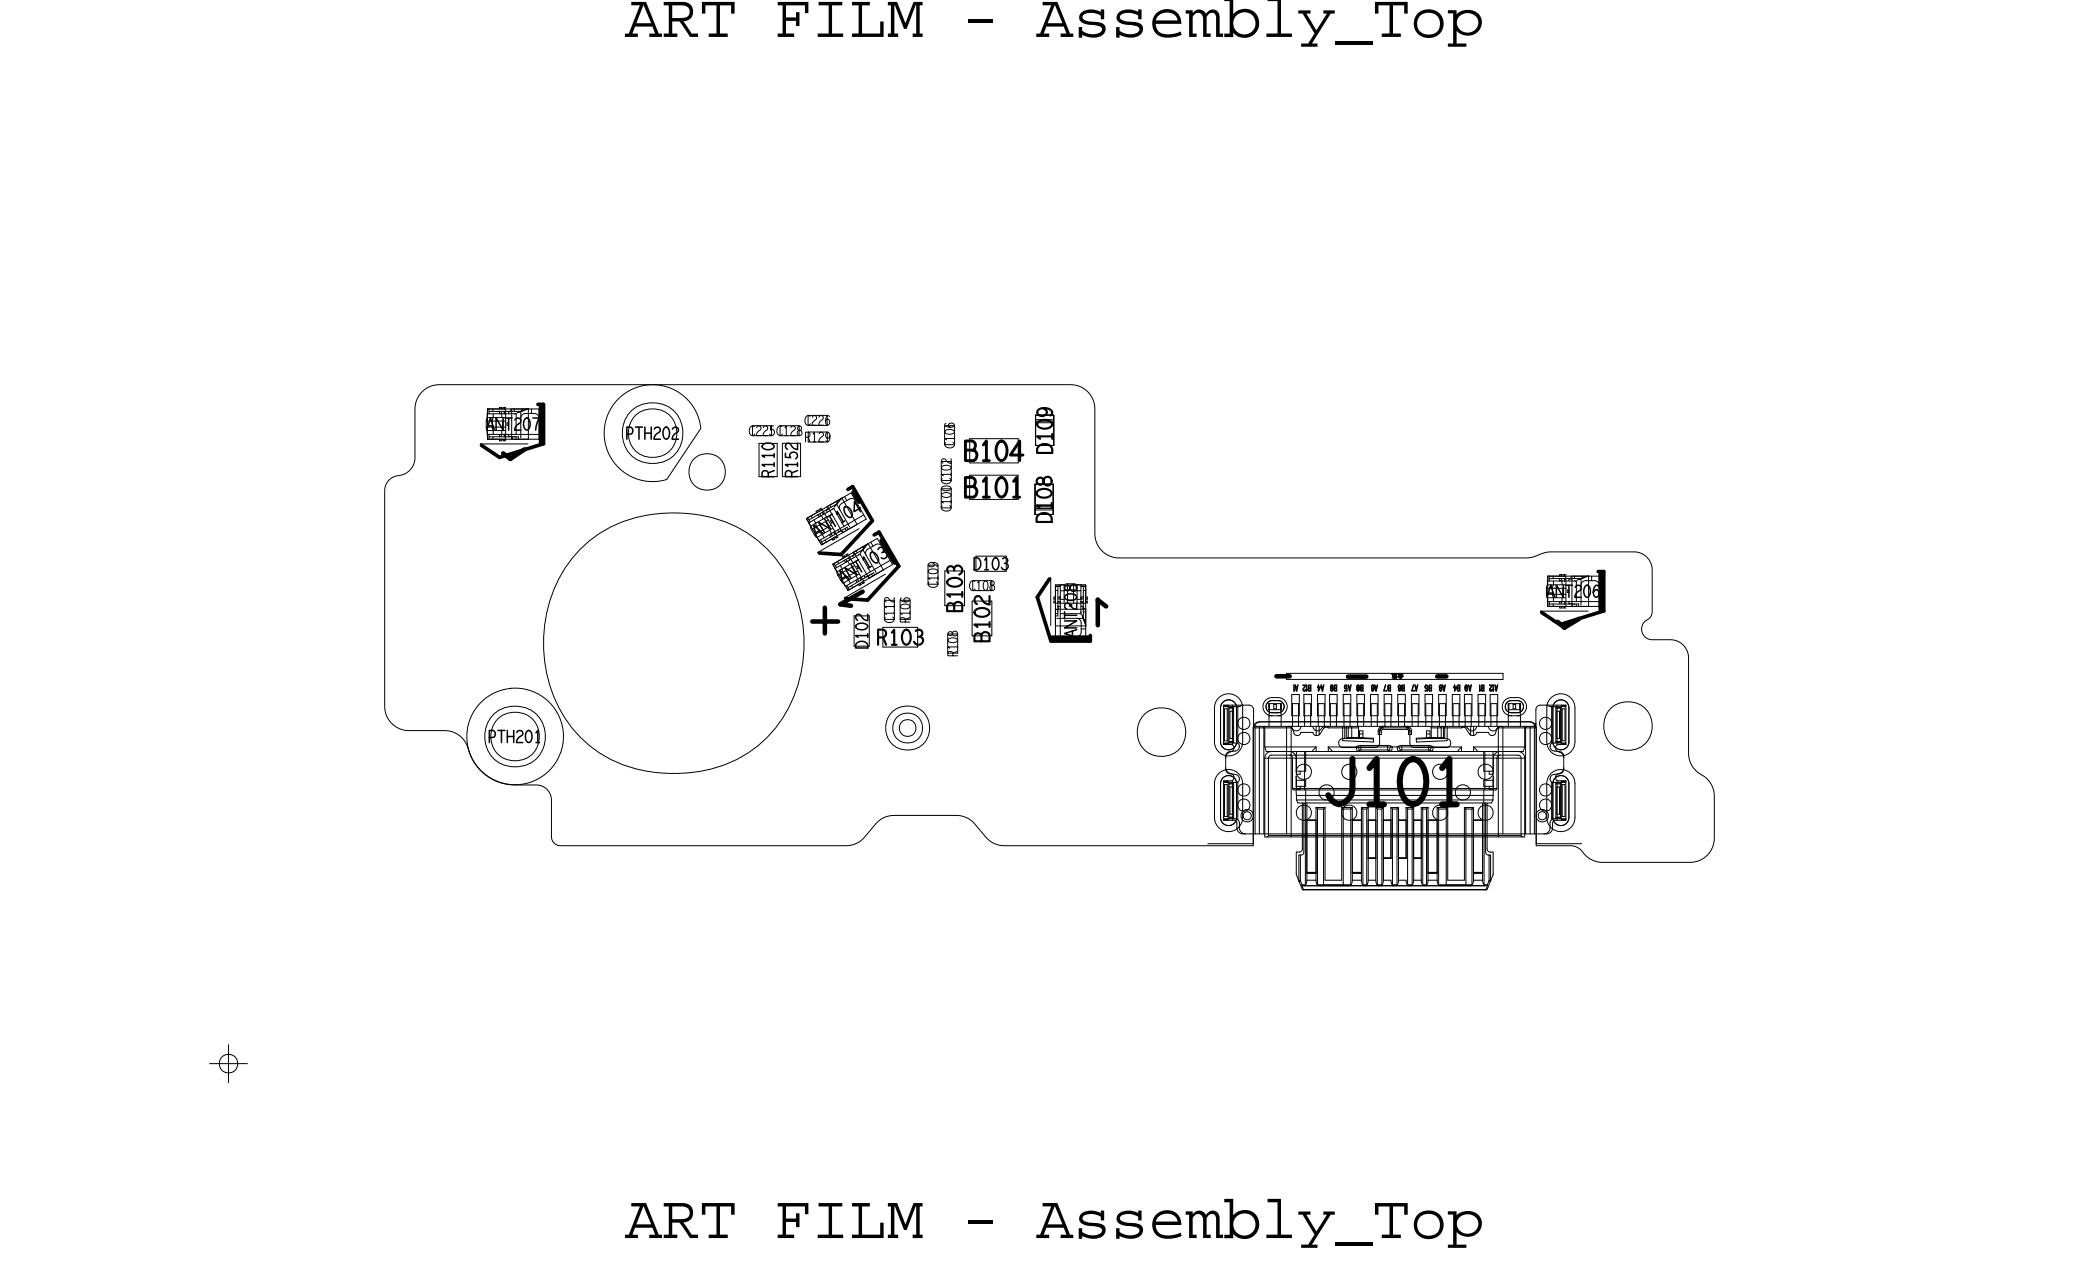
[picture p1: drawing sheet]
<svg xmlns="http://www.w3.org/2000/svg" width="69mm" height="42mm" viewBox="0 0 69 42" stroke-linecap="round" stroke-linejoin="round" font-family="sans-serif">
<defs><g id="words">
<g font-size="2.1">
<text x="20.6" y="1.2">ART FILM - Assembly_Top</text>
<text x="20.6" y="40.9">ART FILM - Assembly_Top</text>
</g>
<text font-size="1.5" x="43.6" y="26.6">J101</text>
<text font-size=".5" x="28.9" y="21.3">R103</text>
<g font-size=".4">
<text x="16" y="14.2">ANT207</text>
<text x="25.6" y="15.8" transform="rotate(-90 25.6 15.8)">R110</text>
<text x="26.9" y="17.8" transform="rotate(-30 26.9 17.8)">ANT104</text>
<text x="27.8" y="19.3" transform="rotate(-30 27.8 19.3)">ANT103</text>
<text x="35.5" y="21.1" transform="rotate(-90 35.5 21.1)">ANT208</text>
<text x="51" y="19.7">ANT206</text>
</g>
<g font-size=".3">
<text x="24.7" y="14.4">C225C128</text>
<text x="26.5" y="14">C226</text>
<text x="26.5" y="14.6">R129</text>
<text x="31.4" y="16.9" transform="rotate(-90 31.4 16.9)">C100C102</text>
<text x="31.5" y="14.8" transform="rotate(-90 31.5 14.8)">C106</text>
<text x="29.5" y="20.6" transform="rotate(-90 29.5 20.6)">C112</text>
<text x="30" y="20.6" transform="rotate(-90 30 20.6)">R106</text>
<text x="31" y="19.4" transform="rotate(-90 31 19.4)">C109</text>
<text x="31.6" y="21.7" transform="rotate(-90 31.6 21.7)">R108</text>
<text x="32" y="19.5">C108</text>
</g>
</g></defs>
<!-- layer: Board Outline -->
<g fill="none" stroke="#000" stroke-width=".03">
<path d="M13.9 12.9l.6-.2h20.9a.8 .8 0 0 1 .7 .8v4.2a.8 .8 0 0 0 .8 .7h13.5l.7-.2h3l.3 .3 .1 .3v1.4l-.3 .4v.3l.3 .2 .9 .1 .2 .1 .1 .3v3.3a1.07 1.07 0 0 0 .7 .9l.2 .4v1.5a.8 .8 0 0 1-.8 .8h-3l-.3-.2-.5-.4h-1.3v-3.8l-.2-.3-9 .1-.1 .2v3.8h-8.3l-.4-.2-.7-.7-.4-.1h-2.3l-.3 .2-.6 .7-.4 .1h-9.5l-.2-.1-.1-.1v-1.3l-.1-.3-.3-.2h-.8a1.77 1.77 0 0 1-1.7-1.4l-.2-.2-.3-.2h-1.3a.8 .8 0 0 1-.8-.8v-7.2l.2-.3 .5-.2 .3-.3v-1.9zM19.3 18a4.4 4.4 0 0 1 6.9 1.4 4.3 4.3 0 0 1-2.6 6 4.3 4.3 0 0 1-5.6-3.3 4.5 4.5 0 0 1 1.3-4.1zM20.4 13.2a1.6 1.6 0 0 1 1.7-.4 1.6 1.6 0 0 1 1 1.3l-1.1 1.7a1.6 1.6 0 0 1-1.8-.7 1.6 1.6 0 0 1 .2-1.9zM29.8 23.8h.2h.2v.2v.2l-.2 .1-.2-.1-.1-.2zM40.4 23.2l.2-.1 .2 .2v1.2l-.2 .3-.2-.1-.1-.2v-1.1zM40.4 25.7l.2-.1 .2 .2v1.2l-.2 .3-.2-.1-.1-.2v-1.1zM41.8 23.2l.5-.1 .1 .2v.1l-.2 .1h-.3l-.1-.1zM49.7 23.2l.5-.1 .1 .2v.1l-.2 .1h-.3l-.1-.1zM51.3 23.2l.3-.1 .2 .2v1.2l-.2 .3-.2-.1-.1-.2v-1.1zM51.3 25.7l.3-.1 .2 .2v1.2l-.2 .3-.2-.1-.1-.2v-1.1z"/>
<circle cx="21.5" cy="14.3" r=".81"/>
<circle cx="23.3" cy="15.6" r=".6"/>
<circle cx="17" cy="24.3" r="1.59"/>
<circle cx="17" cy="24.3" r=".81"/>
<circle cx="30" cy="24" r=".5"/>
<circle cx="30" cy="24" r=".73"/>
<circle cx="38.3" cy="24.2" r=".81"/>
<circle cx="53.7" cy="24" r=".81"/>
</g>
<g fill="none" stroke="#000" stroke-width=".15">
<path d="M16.6 15l.2 .2zM16.8 15.2l.5-.4zM17.9 13.4v1.2zM27.7 20l.8-.5zM27.8 20h.3zM28.2 16.2l.2 .4zM29.1 17.8l.4 .8zM36.2 19.8v.8zM36.2 19.8l.3 .2zM52.8 18.9v1.2zM26.8 20.5h.9zM27.2 20.1v.8z"/>
<path d="M34.7 21.1h1.3zM42.1 22.3h.5zM44.5 22.3h.6zM47.4 22.3h.3zM51.4 20.5l.2 .2zM51.6 20.7l.5-.3z"/>
</g>
<!-- layer: Components -->
<g fill="none" stroke="#000" stroke-width=".03">
<path d="M15.9 14.7h1.5zM15.9 14.7l.4 .3zM16.1 14.3h1.7zM16.1 13.8h.6zM16.1 13.7h1zM16.1 13.7v.1zM16.1 13.8v.1M16.1 14.5h.1M16.1 13.5h.1M16.1 14.3v.2zM16.1 13.5v.2zM16.1 14.5h.6z"/>
<path d="M16.1 13.5v1zM16.1 13.5h.6zM16.1 14.5h1.7zM16.1 14.4h1zM16.1 13.6h1.1zM16.1 13.5h1.4zM16.3 14.4v.1zM16.3 13.5v.1zM16.3 13.7v.1zM16.3 13.8v.1M16.5 13.6h.1M16.5 14.3h.1"/>
<path d="M16.5 13.7h.1M16.5 14.6h.1zM16.5 14.3h.1zM16.5 14.6h.1M16.5 14.3v.1zM16.5 13.6v.1zM16.5 13.5h.1M16.5 13.7h.1zM16.5 13.5h.1zM16.6 13.5h.1M16.6 13.6v.1zM16.6 14.3v.1z"/>
<path d="M16.6 14.5h.1M16.6 13.7h.1M16.6 14.3h.1M16.6 13.7v.1zM16.6 14.6h.1zM16.6 14.6h.1M16.6 13.5h.1zM16.7 13.5h.1M16.7 13.6v.1zM16.7 14.3v.1zM16.7 14.5h.1M16.7 14.3h.1"/>
<path d="M16.7 13.7h.1M16.7 13.5v1zM16.8 14.4h.1zM16.8 14.3v.1zM16.8 13.6v.1zM16.8 13.6h.1zM16.9 13.5v.1zM16.9 14.4h.1M16.9 13.6h.1M16.9 13.5v1zM16.9 13.5h.5zM16.9 14.5h.5z"/>
<path d="M16.9 14.4v.1zM17 14.4h.1M17 13.5v.1zM17 13.7h.1M17 14.4v.1zM17 13.7v.6zM17.1 13.6h.1M17.1 13.6l.3-.1zM17.1 14.4v.1zM17.2 13.6h-.1M17.2 13.6v.9zM17.2 13.6l.2-.1z"/>
<path d="M17.2 13.6h.1M17.3 13.7h.3zM17.3 13.7l-.1 .1M17.4 13.5v1zM17.5 13.5h.3zM17.5 13.5h-.1M17.5 13.5v.2zM17.6 13.7l.2 .1M17.8 13.5v1zM24.8 14.1v.3zM24.8 14.1h.7zM24.8 14.4h.7z"/>
<path d="M25.1 14.6h.6zM25.1 14.6v1.1zM25.1 15.7h.6zM25.5 14.1v.3zM25.7 14.6v1.1zM25.8 14.4h.6zM25.8 14.1v.3zM25.8 14.1h.6zM25.8 14.6h.6zM25.8 14.6v1.1zM25.8 15.7h.6zM26.4 14.1v.3z"/>
<path d="M26.4 14.6v1.1zM26.6 17.1h.1M26.6 17.1l.1 .2zM26.6 17.1l.5 .9zM26.6 17.1l.5-.3zM26.7 17.1l1.1-.7zM26.7 17.1v.1zM26.7 14h.6zM26.7 13.7v.3zM26.7 13.7h.6zM26.7 14.6h.6zM26.7 14.3v.3z"/>
<path d="M26.7 14.3h.6zM26.7 17.3l.8-.5zM26.7 17.2l.9-.6zM27 18.2l.6 .1zM27 18.2l1.4-.7zM27 17.9l1.5-.9zM27 17.8l.1 .2zM27.1 17.8l.1 .2zM27.2 18h.1M27.1 18l.5-.3zM27.1 17.9l.9-.5zM27.1 16.8l.5 .9z"/>
<path d="M27.2 18l1.4-.9zM27.2 17.8l.1 .1zM27.3 13.7v.3zM27.3 14.3v.3zM27.3 16.7l.5 .9zM27.3 16.7l.5-.3zM27.5 18.6h.1M27.5 18.6l.1 .2zM27.5 18.6l.5 .9zM27.5 18.6l.5-.3zM27.5 18.6l1.2-.7zM27.5 18.6l.1 .1z"/>
<path d="M27.6 18.8l.8-.5zM27.6 18.7l.9-.6zM27.6 16.7l.5 .7zM27.8 16.5l-.2 .2zM27.8 16.6l.2-.1zM27.8 16.4l.5 .9zM27.8 16.4l.3-.1zM27.8 16.4l-.1 .1M27.9 19.7l.5 .1zM27.9 19.7l1.3-.7zM27.9 16.4l.1 .1zM27.9 19.4l1.5-.9z"/>
<path d="M27.9 19.4l.1 .1zM28 19.3v.2zM28 19.5h.1M28 19.5l.5-.3zM28 19.4l.8-.5zM28 18.3l.5 .9zM28 19.5l1.5-.9zM28 16.5h.2M28.1 16.3l.5 .8zM28.1 19.3l.1 .1zM28.2 18.2l.5-.3zM28.2 18.2l.5 .9z"/>
<path d="M28.5 18.2l.4 .7zM28.6 18l-.2 .2zM28.6 18l-.1 .2zM28.6 18.1l.3-.1zM28.7 17.9l.5 .9zM28.7 17.9l.3-.1zM28.7 17.9l-.1 .1M28.7 17.9l.1 .1zM28.9 18h.2M29 17.8l.5 .8zM29.2 19.8v.6zM29.2 19.8h.3z"/>
<path d="M29.5 19.8v.6zM29.7 19.8h.3zM29.7 19.8v.6zM30 19.8v.6zM30.6 19.3h.4zM30.6 18.7v.6zM30.6 18.7h.4zM31 18.7v.6zM31.1 16.1h.3zM31.1 16.8h.3zM31.1 16.1v.7zM31.1 15.2h.3z"/>
<path d="M31.1 15.9h.3zM31.1 15.2v.7zM31.2 14.1h.3zM31.2 14.7h.3zM31.2 14.1v.6zM31.2 18.8h.6zM31.2 18.8v1.2zM31.2 20h.6zM31.4 16.1v.7zM31.4 15.2v.7zM31.5 14.1v.6zM31.8 18.8v1.2z"/>
<path d="M32 15.7h1.6zM32 15.7v.8zM32 16.5h1.6zM32 14.5h1.6zM32 14.5v.8zM32 15.3h1.6zM32.1 19.8h.6zM32.1 19.8v1.2zM32.1 19.2v.3zM32.1 19.2h.6zM32.1 19.5h.6zM32.2 18.4h1z"/>
<path d="M32.2 18.4v.5zM32.2 18.9h1zM32.7 19.8v1.2zM32.7 19.2v.3zM33.2 18.4v.5zM33.6 15.7v.8zM33.6 14.5v.8zM34.2 16h.6zM34.2 17h.6zM34.2 16v1zM34.2 16.7h.6zM34.2 16.8h.6z"/>
<path d="M34.2 13.7h.6zM34.2 13.7v1zM34.2 14.7h.6zM34.2 14h.6zM34.2 13.9h.6zM34.7 19.1l-.4 .4zM34.7 19.1v1.6zM34.8 16v1zM34.8 13.7v1zM34.8 19.7v.1zM34.8 19.8v.1zM34.8 19.9h.1"/>
<path d="M34.8 19.8h.1M34.8 19.7h.1M34.8 19.4h.1M34.8 19.5h.1zM34.8 19.4h.2zM34.8 19.3h.2zM34.8 19.3v.6zM34.8 19.9h1zM34.8 19.3h1zM34.8 19.4v1.6zM34.9 19.4v.9zM34.9 19.9h.1z"/>
<path d="M34.9 19.8h.1zM34.9 19.7h.1zM35 19.7h.1M35 19.8h.1M35 19.9h.1M35 19.7v.1zM35 19.8h.1zM35 19.5h.1zM35 19.3h.1zM35 19.3v1.7zM35.1 19.3v.6zM35.2 19.5h-.1"/>
<path d="M35.2 19.3h-.1M35.7 19.9h.1zM35.7 19.3v1zM35.7 19.4h.1zM35.7 19.3h.1zM35.7 19.8h.1zM35.7 19.7h.1zM35.8 19.5h.1M35.8 19.4v1zM35.8 19.7h.1M35.9 19.9h.1M35.9 19.8h.1"/>
<path d="M35.8 19.3h.1M35.8 19.3v.6zM35.8 19.4v1.3zM35.9 19.7v.1zM35.9 19.8v.1zM51.1 19.9h1.7zM51.1 19.3h.6zM51.1 19.2h1zM51.1 19.2v.1zM51.1 19.3v.1M51.1 19h.1M51.1 19.9v.1z"/>
<path d="M51.1 19v.2zM51.1 19v1zM51.1 19h.6zM51.1 19.9h1zM51.1 19.1h1.1zM51.1 19h1.4zM51.3 19.9v.1zM51.3 19v.1zM51.3 19.2v.1zM51.3 19.3v.1M51.5 19.1h.1M51.5 19.9h.1"/>
<path d="M51.5 19.2h.1M51.5 19.9h.1zM51.5 19.1v.1zM51.5 19h.1M51.5 19.2h.1zM51.5 19h.1zM51.6 19.2h.1M51.6 19.9h.1M51.6 19h.1M51.6 19.1v.1zM51.6 19.2v.1zM51.6 19h.1z"/>
<path d="M51.7 19h.1M51.7 19.1v.1zM51.7 19.9h.1M51.7 19.2h.1M51.7 19v1zM51.8 19.9h.1zM51.8 19.9h.1M51.8 19.1v.1zM51.8 19.1h.1zM51.9 19v.1zM51.9 19.9h.1M51.9 19.1h.1"/>
<path d="M51.9 19v1zM51.9 19h.5zM51.9 19.9v.1zM52 19.9h.1M52 19v.1zM52 19.2h.1M52 19.9v.1zM52 19.2v.7zM52.1 19.2h.1M52.1 19.1h.1M52.1 19.1l.3-.1zM52.1 19.9v.1z"/>
<path d="M52.2 19.1h-.1M52.2 19.1v.9zM52.2 19.1l.2-.1zM52.2 19.1h.1M52.3 19.2h.3zM52.3 19.2l-.1 .1M52.4 19v1zM52.5 19h.3zM52.5 19h-.1M52.5 19v.2zM52.6 19.2l.2 .1M52.8 19v1z"/>
<path d="M28.2 20.3h.5zM28.2 20.3v1zM28.2 21.3h.5zM28.7 20.3v1zM29.1 20.7h1.2zM29.1 20.7v.7zM29.1 21.4h1.2zM29.2 20.4h.3zM29.7 20.4h.3zM30.3 20.7v.7zM31.3 21.6h.3zM31.3 20.9v.7z"/>
<path d="M31.3 20.9h.3zM31.6 20.9v.7zM32.1 21h.6zM34.8 20.3h.1zM34.8 20.1h.1zM34.8 20.1h1zM34.8 20.7h1zM34.8 20.1v.6zM34.8 21h1zM34.9 20.4h.9zM34.9 20.2h.1M34.9 20.1h.1"/>
<path d="M34.9 20h.1zM34.9 20v.1zM35 20.3h.7zM35.5 20.4l.2 .2M35.7 20h.1zM35.7 20.9l-.2 .1M35.7 20.8h.1zM35.7 20.6v.3zM35.7 20.3h.1M35.7 20.3l.1 .3zM35.7 20.4h.1M35.8 20.4v.2z"/>
<path d="M35.8 20.1h.1M35.8 20v.1zM35.8 20.2h.1M35.8 20.5h.1M35.8 20.6v.1M35.8 20.6h.1M35.8 20.7v.3zM35.8 20.1v.6zM39.9 27.9h1.5zM40.1 23.4v1.1zM40.1 25.9v1.1zM40.1 23.4l.1-.4 .4-.1 .3 .2 .1 .3"/>
<path d="M40.1 25.9l.1-.4 .4-.1 .3 .2 .1 .3M40.1 24.5l.1 .3 .3 .2 .4-.2 .1-.3M40.1 27l.1 .3 .3 .2 .4-.2 .1-.3M40.3 23.4v1.1zM40.3 25.9v1.1zM40.3 23.4l.1-.2 .2-.1 .2 .1v.2M40.3 25.9l.1-.2 .2-.1 .2 .1v.2M40.3 24.5l.1 .2 .2 .1 .1-.1 .1-.2M40.3 27l.1 .2 .2 .1 .1-.1 .1-.2M40.4 23.3h.1zM40.4 23.3h.8zM40.4 23.3v1.3z"/>
<path d="M40.4 25.8h.1zM40.4 25.8h.2zM40.4 24.6h.2zM40.4 24.6h.1zM40.4 24.5h.1zM40.4 25.8v1.3zM40.4 27.1h.3zM40.4 27.1h.1zM40.4 27h.1zM40.4 23.3h.1M40.4 25.8h.1M40.4 24.6h.1"/>
<path d="M40.4 27.1h.1M40.4 23.4h.1zM40.4 23.4v1.1zM40.4 25.9h.1zM40.4 25.9v1.1zM40.5 25v.4zM40.5 25.3l.1 .2-.1-.1M40.5 23.4v1.1zM40.5 25.9v1.1zM40.5 24.6h.1M40.5 27.1h.1M40.5 23.3h.1"/>
<path d="M40.5 25.8h.1M40.5 23.3v1.3zM40.5 25.8v1.3zM40.6 23.4h.1zM40.6 23.3h.3zM40.6 23.3v1.2zM40.6 25.9h.1zM40.6 25.8h.2zM40.6 24.5h.2zM40.6 24.5h.1zM40.6 25.8v1.2zM40.6 27h.2z"/>
<path d="M40.6 27h.1zM40.6 24.8h.1zM40.6 25.5l.1 .1zM40.6 24.8l-.1 .2M40.6 25.5l.2 .1zM40.6 24.8h.2zM40.6 23.5h.1zM40.6 23.5v.9zM40.6 26h.1zM40.6 24.4h.1zM40.6 26v.9zM40.6 26.9h.1z"/>
<path d="M40.6 24.6l.1 .1M40.7 25.6h.1M40.7 23.3v1.3zM40.7 25.8v1.3zM40.7 23.5v.9zM40.7 26v.9zM40.7 23.3v1.2zM40.7 25.8v1.2zM40.7 24.7v.1M40.7 24.7h.1M40.7 25.7l-.1 .1M40.7 27.1l.1 .1"/>
<path d="M40.8 27l.1 .2M40.8 25.6l.1 .1M40.8 24.5l.1 .1M40.8 23.4v1.1zM40.8 25.9v1.1zM40.8 27.2v.1zM40.8 27.3l.2 .2M40.9 23.3v1.2zM40.9 25.8v1.3zM40.9 23.8l.2-.1 .1 .1v.2l-.1 .1-.2-.1zM40.9 24.3l.2-.1 .1 .1v.2l-.1 .1-.2-.1zM40.9 26.5l.2-.1 .1 .1v.2l-.1 .1-.2-.1z"/>
<path d="M40.9 26l.2-.1 .1 .1v.2l-.1 .1-.2-.1zM40.9 24.6l-.1 .2M40.9 25.7h.1M40.9 24.6h.1M40.9 25.7l-.1 .1M40.9 27.2v.1zM40.9 27.3l.2 .2M40.9 23.3h.1M40.9 23.3h.1zM41 26.8l.2-.1 .2 .1v.2l-.2 .1-.2-.1zM41 23.4v1.1zM41 25.9v1.1z"/>
<path d="M41 27.5h10.1zM41 23.3h.1M41.1 26.9l.1-.1 .1 .1v.1l-.1 .1-.1-.1zM41.2 23.3l.2 .1M41.4 24v3.9zM41.4 23.4v.6zM41.4 24h1.2zM41.4 23.9l.1 .1M41.4 24v3.5zM41.5 24h9.1zM41.6 23.8h8.9zM41.6 24v3.5z"/>
<path d="M41.6 23.8l-.2 .2M41.7 24h.1M41.7 24v3.5zM41.8 24v.7zM41.8 24.7v.1zM41.8 25h8.5zM41.8 24.7h1.6zM41.8 25v2.6zM41.8 27.6h8.5zM41.8 24.8h8.5zM41.9 25v2.6zM41.9 27.6h8.3z"/>
<path d="M41.9 27.6h-.1M41.9 23.4h.1M41.9 23.2v.2zM41.9 23.6v.4zM41.9 23.2h.1M41.9 23.4h.4zM41.9 23.6h.1zM41.9 23.2h.4zM41.9 23.6h.1M41.9 23.5v.1zM41.9 23.2v.3zM41.9 23.5h.1"/>
<path d="M42 24.9h8.1zM42 24.9l-.1 .1M42 24.8l-.2 .1v.1M42 23.6h.2zM42 23.5h.2zM42 23.1h.2zM42 23h.2zM42 23.1l-.2 .2 .1 .2h.1M42 23l-.2 .1-.1 .2 .1 .2 .2 .1M42.1 23.3v.1zM42.1 23.4h.1M42.1 23.3h.1"/>
<path d="M42.2 23.6h.1zM42.2 23l.2 .1 .1 .2-.1 .2-.2 .1M42.2 23.1l.1 .1 .1 .1-.2 .2M42.3 23.2h.1M42.3 23.2v.2zM42.3 23.4h.1M42.3 23.2v.3zM42.3 23.5h.1M42.3 23.5v.1zM42.3 23.6h.1M42.3 23.6v.4zM42.5 22.2h7.1z"/>
<path d="M42.5 22.2v.2zM42.5 22.4h7.1zM42.5 24v3.5zM42.6 24.8l.1 .1 .1 .1M42.6 24.9l.1 .1M42.6 24v3.6zM42.6 22.9v.7zM42.6 23.6h.3zM42.6 22.9h.3zM42.7 23.2v.8zM42.7 23.2h.2zM42.7 25v1z"/>
<path d="M42.7 26h6.7zM42.7 26v.1M42.7 24.1v.1zM42.7 22.6v.2zM42.7 22.8h.1M42.7 22.6h.1M42.7 26.1h6.7zM42.7 24.2l.1 .1M42.8 22.6v.2zM42.8 22.6h.1M42.8 22.7h.1M42.8 22.7v.1z"/>
<path d="M42.8 26.1v.2zM42.8 25v.5zM42.8 25.6v.4zM42.8 25.6v.2zM42.8 26h.3zM42.8 25.5h.3zM42.8 22.8h.1M42.8 28.1v.8zM42.8 28.1h.1zM42.8 28.9h.1M42.8 25.5v.1zM42.8 26v.1z"/>
<path d="M42.8 26.1h.1zM42.8 25.6h.1zM42.8 24.8v.7zM42.8 25.8v.2zM42.8 25.8h.3zM42.8 26.3v.1zM42.8 26.4v.1zM42.8 26.4h6.5zM42.8 26.3h6.5zM42.8 28.9l.1 .2zM42.8 24.3h.1M42.8 26.5h6.4z"/>
<path d="M42.9 22.6l-.1 .2zM42.9 25.3l.1-.1 .2 .1 .1 .2-.1 .2h-.2h-.1l-.1-.2zM42.9 26.7l.1-.1 .2 .1 .1 .1-.1 .2-.2 .1-.1-.1-.1-.2zM42.9 29.1h.1M42.9 23.2v.8zM42.9 28.2v.9zM42.9 28.2h.1M42.9 29.1l.1 .2zM42.9 22.9v.7zM42.9 25.5v.1zM42.9 26v.1zM42.9 29.1l.1 .1z"/>
<path d="M42.9 24l-.1 .1-.3-.1 .2 .1M42.9 24.2h.4zM42.9 24.2l-.1 .1M43 29.2v.2zM43 29.2h.1M43 29.2h6zM43 29.2h.1zM43 29.3v.1M43 26.5v1.5zM43 28l-.1 .1M43 22.6h.1M43 22.8h.1"/>
<path d="M43 22.6h.1zM43 22.7h.1M43 29.4h.1M43 29.4h6.1zM43.1 22.8h.1M43 22.9v.7zM43 23.6h.3zM43 22.9h.3zM43 26.5v1.6zM43 28.1l-.1 .1M43.1 23.2v.8zM43.1 23.2h.2z"/>
<path d="M43.1 24.8v1.3zM43.1 29.2h6zM43.1 29.2h.1M43.1 22.6l-.1 .1zM43.1 26.5v2.7zM43.1 25.8v.2zM43.1 24.8v.7zM43.1 26.1v.4zM43.1 22.6h.1M43.1 22.6v.2zM43.1 27.1h.3zM43.1 27.1v1.7z"/>
<path d="M43.1 28.8h.3zM43.1 29.1v.1M43.1 26.5v.6zM43.1 27.1v2zM43.1 29.1h.3zM43.2 22.8h.1M43.2 22.7h.1M43.2 22.6h.1M43.3 22.7h.1M43.3 22.6h.1M43.2 22.8h.1zM43.2 22.6h.1z"/>
<path d="M43.3 22.6v.1zM43.3 22.7v.1zM43.3 23.2v.8zM43.3 22.6v.2zM43.3 22.9v.7zM43.3 24l.2 .1 .3-.1M43.3 24.2l.1 .1M43.5 24.3h.1M43.4 27.1v2zM43.4 29.1l.1 .1M43.4 27.1v1.7zM43.4 24.7l-.1 .1z"/>
<path d="M43.4 24v.3zM43.4 24.7v.1zM43.5 29.2h1.1zM43.5 22.7h.1M43.5 22.9v.7zM43.5 23.6h.2zM43.5 22.9h.2zM43.5 26.7v2.5zM43.5 22.7v.1zM43.5 22.8h.1M43.5 22.6h.1M43.5 23.2v.8z"/>
<path d="M43.5 23.2h.2zM43.6 22.7h.1M43.5 22.7h.1zM43.5 24v.3zM43.6 24.2l-.1 .1M43.6 22.7l-.1 .1zM43.6 22.6v.2zM43.6 22.6h.1M43.6 22.7l.1 .1zM43.7 22.7h.1M43.7 22.8h.1M43.7 22.7v.1z"/>
<path d="M43.7 24h.1M43.7 22.6h.1M43.7 26.7v2.5zM43.7 29.2h.6zM43.7 24l-.1 .2zM43.7 22.6v.2zM43.7 23.2v.8zM43.7 22.9v.7zM43.7 26.7v2.4zM43.7 29.1h.6zM43.7 24h.1zM43.8 24h-.1"/>
<path d="M43.8 24h.1M43.8 24h1.1zM43.8 24.7v.1zM43.8 24.7l.2 .1zM43.8 24.7h4.4zM43.9 22.9v.7zM43.9 23.6h.2zM43.9 22.9h.2zM43.9 23.2v.8zM43.9 23.2h.2zM43.9 22.7h.1M43.9 22.8h.1"/>
<path d="M43.9 22.6h.1M44 22.8h.1M44 22.6h.1M44 22.7h.1M44.1 22.8h.1M44.1 22.7h.1M44.1 22.6h.1M44.1 22.6v.1zM44.1 22.7v.1zM44.1 23.2v.8zM44.1 22.6v.2zM44.1 22.9v.7z"/>
<path d="M44.3 26.7v2.4zM44.3 24v.5zM44.3 24.5h1zM44.3 22.9v.7zM44.3 23.6h.3zM44.3 22.9h.3zM44.3 24.7h1.1zM44.3 24.4h.4zM44.3 26.7v2.5zM44.3 24.4l-.1 .1 .1 .2M44.4 23.2v.8zM44.4 23.2h.2z"/>
<path d="M44.4 22.7h.1M44.4 22.8h.1M44.4 22.8h.1zM44.4 22.6h.1M44.4 24v.4zM44.5 22.6h.1M44.5 22.7h.1M44.5 22.7v.1zM44.5 24.4h.1M44.5 24.4h.3zM44.5 22.6v.2zM44.5 24v.4z"/>
<path d="M44.5 22.7l.1 .1zM44.6 22.7h.1M44.5 24.4h.4zM44.6 22.8h.1M44.5 24h.1M44.6 23.2v.8zM44.6 22.7v.1zM44.6 22.6h.1M44.6 22.9v.7zM44.6 26.7v2.5zM44.6 22.6v.2zM44.6 24v.4z"/>
<path d="M44.6 27.1v1.7zM44.6 28.8h.3zM44.6 29.1v.1M44.6 27.1v2zM44.6 29.1h.3zM44.7 24.4h.6zM44.7 24.4h.3zM44.8 24.7h.1M44.8 24.7v.1zM44.8 22.7h.1M44.8 22.8h.1M44.8 22.9v.7z"/>
<path d="M44.8 23.6h.2zM44.8 22.9h.2zM44.8 22.6h.1M44.8 24.6l.1 .2zM44.8 23.2v.8zM44.8 23.2h.2zM44.8 24.8h.1M44.8 24.8h.1zM44.9 22.7h.1M44.9 22.8h.1M44.8 24v.4zM44.8 24.4h.5z"/>
<path d="M44.9 22.6h.1M44.9 24.2h.1zM44.9 24.1h.1zM44.9 24.1v.3zM44.9 24.4h.1zM44.9 24.6v.2zM44.9 24.8h.9zM44.9 24.6h.9zM44.9 24.6h-.1M44.9 24.8h.1M45 22.7h.1M45 22.6h.1"/>
<path d="M44.9 22.8h.1zM44.9 22.6h.1zM44.9 27.1v2zM44.9 29.1l.1 .1M44.9 27.1v1.7zM45 29.2h.1zM45 22.6v.1zM45 22.7v.1zM45 24.1v.3zM45 26.7v2.5zM45 22.6v.2zM45 23.2v.8z"/>
<path d="M45 22.9v.7zM45.1 26.7v2.5zM45.2 27.1v1.2zM45.2 28.3h.2zM45.2 29.1l-.1 .1M45.2 27.1v2zM45.2 29.1h.2zM45.2 22.9v.7zM45.2 23.6h.3zM45.2 22.9h.3zM45.3 23.2v.8zM45.3 23.2h.2z"/>
<path d="M45.3 22.7h.1M45.3 22.6h.1M45.3 22.8h.1M45.3 24.4v.1zM45.3 24.4h.1M45.4 22.6h.1M45.4 22.7h.1M45.4 22.8h.1M45.4 22.6v.2zM45.4 22.7v.1zM45.5 22.7h.1M45.4 27.1v2z"/>
<path d="M45.4 29.1l.1 .1M45.4 27.1v1.2zM45.5 22.7l-.1 .1zM45.5 29.2h.1zM45.5 22.6h.1M45.5 23.2v.8zM45.5 26.7v2.5zM45.5 22.6l-.1 .2zM45.5 22.9v.7zM45.5 24.1h.1zM45.5 24.1v.1zM45.5 24.2h.1z"/>
<path d="M45.5 24.1v.4zM45.5 24.5l-.1 .2M45.6 24h.9zM45.6 24.1v.1zM45.6 26.7v2.5zM45.6 24v.1zM45.6 24.1h.8zM45.6 24.1h.1M45.6 24l-.1 .1M45.7 27.1v1.2zM45.7 28.3h.2zM45.7 28.3v.8z"/>
<path d="M45.7 29.1l-.1 .1M45.7 29.1h.2zM45.7 22.8h.1M45.7 22.8h.1zM45.7 22.9v.7zM45.7 23.6h.2zM45.7 22.9h.2zM45.7 24l-.2 .1M45.7 23.2v.8zM45.7 23.2h.2zM45.7 22.6v.2zM45.7 22.6h.1"/>
<path d="M45.7 24l-.2 .2M45.8 22.8h.1M45.8 24.6v.2zM45.8 24.8h.1M45.8 24.6h.1M45.8 22.7h.1M45.8 22.6h.1M45.9 22.7h.1M45.9 22.6h.1M45.8 22.8h.1zM45.8 22.6h.1zM45.9 24.8h.1"/>
<path d="M45.9 22.6v.1zM45.9 22.7v.1zM45.9 22.6v.2zM45.9 23.2v.8zM45.9 27.1v1.2zM45.9 29.1l.1 .1M45.9 24.6v.2zM45.9 24.6h.1M45.9 22.9v.7zM45.9 22.3h.1M46 22.3h.1M46 29.2h.1z"/>
<path d="M46 22.4h.1M46 22.2h.1M46 26.7v2.5zM46 24.7l-.1 .1zM46 22.3v.1zM46.1 22.4h.1M46.1 22.3h.1M46.1 22.2h.1M46.1 26.7v2.5zM46.1 24.7h.1M46.1 24.7l.1 .1zM46.1 22.9v.7z"/>
<path d="M46.1 23.6h.3zM46.1 22.9h.3zM46.2 22.4h.1M46.2 22.3h.1M46.2 22.2h.1zM46.2 22.7h.1M46.2 22.8h.1M46.2 24.6v.2zM46.2 27.1v1.2zM46.2 28.3h.2zM46.2 28.3v.8zM46.2 29.1l-.1 .1"/>
<path d="M46.2 23.2v.8zM46.2 23.2h.2zM46.2 27.1v2zM46.2 29.1h.2zM46.2 22.6h.1M46.2 24.8h-.1M46.2 24.8h.1M46.2 22.3h.1zM46.3 22.3h.1M46.3 22.4h.1M46.3 22.7h.1M46.3 22.8h.1"/>
<path d="M46.3 22.6h.1M46.3 24.6v.2zM46.3 24.8h.9zM46.3 24.6h.9zM46.3 24.6h-.1M46.3 24.8h-.1M46.3 22.8h.1zM46.3 22.6h.1zM46.3 22.2h.1M46.3 24l.2 .2M46.3 22.6v.1zM46.3 22.7v.1z"/>
<path d="M46.4 22.6v.2zM46.4 23.2v.8zM46.4 22.9v.7zM46.4 24l.1 .1M46.4 27.1v1.2zM46.4 29.1l.1 .1M46.4 24v.1zM46.4 24l.2 .1M46.4 24.1h.1M46.5 29.2h.1zM46.5 26.7v2.5zM46.5 24.1h.1z"/>
<path d="M46.5 24.1v.1zM46.5 24.2h.1zM46.5 24.1v.4zM46.5 24.5l.2 .2M46.6 22.9v.7zM46.6 23.6h.2zM46.6 22.9h.2zM46.6 24.1v.1zM46.6 22.8h.1M46.6 22.8h.1zM46.6 23.2v.8zM46.6 23.2h.2z"/>
<path d="M46.6 26.7v2.5zM46.7 22.6l-.1 .2zM46.7 22.6h.1M46.7 27.1v1.2zM46.7 28.3h.2zM46.7 29.1l-.1 .1M46.7 27.1v2zM46.7 29.1h.2zM46.7 24.7h1zM46.7 22.8h.1M46.7 22.6v.2zM46.7 22.7h.1"/>
<path d="M46.7 22.7l.1 .1zM46.8 22.7h.1M46.8 22.8h.1M46.8 24.4v.1zM46.8 24.4h.1M46.8 24.4h.5zM46.8 24.4h.4zM46.8 24.5h1zM46.8 22.7v.1zM46.8 22.6h.1M46.8 22.6v.2zM46.8 23.2v.8z"/>
<path d="M46.8 22.9v.7zM46.9 27.1v2zM46.9 29.1l.1 .1M46.9 27.1v1.2zM47 29.2h.1zM47 26.7v2.5zM47 22.7h.1M47 22.9v.7zM47 23.6h.3zM47 22.9h.3zM47 22.8h.1M47.1 22.7h.1"/>
<path d="M47 22.8h.1zM47 22.6h.1M47.1 22.6h.1M47.1 23.2v.8zM47.1 23.2h.2zM47.1 24.2h.1zM47.1 24.1h.1zM47.1 24.1v.3zM47.1 24.4h.1zM47.1 24.4h.2zM47.1 26.7v2.5zM47.1 22.7v.1z"/>
<path d="M47.1 27.1v1.7zM47.1 28.8h.3zM47.1 29.1v.1M47.1 27.1v2zM47.1 29.1h.3zM47.2 24.6v.2zM47.2 24.8h.1M47.2 24.6h.1M47.2 22.7h.1M47.2 22.8h.1M47.2 22.6h.1M47.2 22.8h.1z"/>
<path d="M47.2 22.6h.1zM47.2 24.8h.1zM47.2 24.1v.3zM47.2 24.4h.3zM47.2 24h1zM47.2 22.6v.1zM47.2 22.7v.1zM47.2 24v.4zM47.2 24.4h.4zM47.3 22.6v.2zM47.3 24.8h.1M47.3 23.2v.8z"/>
<path d="M47.3 24.6l-.1 .2zM47.3 24.6h.1M47.3 22.9v.7zM47.3 24.7v.1zM47.4 24.4h.3zM47.4 27.1v2zM47.4 29.1l.1 .1M47.4 27.1v1.7zM47.5 24v.4zM47.5 29.2h1.1zM47.5 22.9v.7zM47.5 23.6h.2z"/>
<path d="M47.5 22.9h.2zM47.5 26.7v2.5zM47.5 22.7h.1M47.5 22.8h.1M47.5 23.2v.8zM47.5 23.2h.2zM47.5 22.6h.1M47.5 24h.1zM47.6 22.8h.1M47.6 22.6h.1M47.6 22.7h.1M47.5 24.4h.1z"/>
<path d="M47.6 24v.4zM47.6 24.4h.1M47.6 22.6l.1 .2zM47.6 22.7l.1 .1zM47.7 22.7h.1M47.7 24v.4zM47.7 22.8h.1M47.7 22.7v.1zM47.7 22.6h.1M47.7 22.6v.2zM47.7 23.2v.8zM47.7 22.9v.7z"/>
<path d="M47.7 26.7v2.5zM47.7 29.2h.7zM47.7 24.4l.2 .1-.2 .2M47.8 24v.5zM47.8 26.7v2.4zM47.8 29.1h.5zM47.9 22.9v.7zM47.9 23.6h.3zM47.9 22.9h.3zM48 23.2v.8zM48 23.2h.2zM48 22.7h.1"/>
<path d="M48 22.7v.1zM48 22.8h.1M48 22.6h.1M48.1 22.7h.1M48 22.7h.1zM48.1 22.7l-.1 .1zM48.1 22.8h.1M48.1 22.6h.1M48.2 22.7h.1M48.2 22.6h.1M48.1 22.8h.1zM48.1 22.6h.1z"/>
<path d="M48.2 23.2v.8zM48.2 22.6v.1zM48.2 22.7v.1zM48.2 22.9v.7zM48.2 22.6v.2zM48.2 24h.1zM48.2 24h.1M48.2 24.7l-.1 .1zM48.2 24.7v.1zM48.3 24h.1M48.3 22.9v.7zM48.3 23.6h.3z"/>
<path d="M48.3 22.9h.3zM48.3 26.7v2.4zM48.4 22.7h.1M48.4 22.8h.1M48.4 22.6h.1M48.4 23.2v.8zM48.4 23.2h.2zM48.4 24l.1 .2zM48.4 26.7v2.5zM48.5 22.7h.1M48.5 22.6v.2zM48.5 22.6h.1"/>
<path d="M48.5 22.7v.1zM48.5 24.2l.1 .1M48.5 22.8h.1M48.5 24v.3zM48.6 22.6h.1M48.6 23.2v.8zM48.6 22.6l-.1 .2zM48.6 22.9v.7zM48.6 26.7v2.5zM48.6 24.3h.1M48.6 27.1h.3zM48.6 27.1v1.7z"/>
<path d="M48.6 28.8h.3zM48.6 29.1v.1M48.6 27.1v2zM48.6 29.1h.3zM48.6 24.7v.1zM48.6 24v.3zM48.6 24.7l.2 .1zM48.6 24.7h1.7zM48.7 24l-.1 .1-.3-.1M48.7 24.2h.4zM48.7 24.2l-.1 .1M48.8 22.9v.7z"/>
<path d="M48.8 23.6h.2zM48.8 22.9h.2zM48.8 23.2v.8zM48.8 23.2h.2zM48.8 22.6v.2zM48.9 22.8h.1M48.8 22.6h.1M48.9 25.3l.1-.1 .2 .1 .1 .2-.1 .2h-.2h-.1l-.1-.2zM48.9 26.7l.1-.1 .2 .1 .1 .1-.1 .2-.2 .1-.1-.1-.1-.2zM48.9 22.6v.2zM48.9 22.7h.1M48.9 22.6h.1"/>
<path d="M49 22.7h.1M49 22.6h.1M48.9 22.8h.1zM48.9 22.6h.1zM48.9 26.5v.6zM48.9 27.1v2zM48.9 29.1l.1 .1M48.9 27.1v1.7zM49 22.6v.1zM49 22.7v.1zM49 25.8v.2zM49 24.8v.7z"/>
<path d="M49 26h.3zM49 25.8h.3zM49 25.5h.3zM49 26.1v.4zM49 29.2h.1zM49 22.6v.2zM49 26.5v2.7zM49 29.2h.1M49 23.2v.8zM49 24.8v1.3zM49 22.9v.7zM49 26.5v1.6z"/>
<path d="M49 28.1l.1 .1M49.1 29.4h.1M49.1 26.5v1.5zM49.1 28l.1 .1M49.1 29.3v.1M49.1 29.2h.1M49.1 29.2v.2zM49.1 28.2h.1zM49.1 24l.2 .1 .3-.1-.2 .1M49.1 24.2l.1 .1M49.2 29.1l-.1 .1zM49.2 29.1h.1"/>
<path d="M49.2 28.2v.9zM49.2 25.5v.1zM49.2 26v.1zM49.2 26.1h.1zM49.2 25.6h.1zM49.2 22.6h.1M49.2 22.8h.1M49.2 22.6h.1zM49.2 22.7h.1M49.2 22.9v.7zM49.2 23.6h.2zM49.2 22.9h.2z"/>
<path d="M49.2 28.1h.1zM49.2 29.1l-.1 .2zM49.2 23.2v.8zM49.2 23.2h.2zM49.3 24.3h.1M49.2 22.6v.1zM49.3 22.8h.1M49.3 22.6l-.1 .1zM49.3 22.6h.1M49.3 22.6v.2zM49.3 28.9l-.1 .2zM49.3 24.8v.7z"/>
<path d="M49.3 25.8v.2zM49.3 26.4l-.1 .1zM49.3 26.3v.1zM49.3 25.5v.1zM49.3 26v.1zM49.3 28.9h.1M49.3 28.1v.8zM49.3 25.6v.2zM49.3 25.6v.4zM49.3 25v.5zM49.3 26.1v.2zM49.3 22.6l.1 .2z"/>
<path d="M49.4 22.7h.1M49.4 24.2l-.1 .1M49.4 22.7v.1zM49.4 22.8h.1M49.4 24.1v.1zM49.4 23.2v.8zM49.4 25v1zM49.4 26v.1M49.4 22.6h.1M49.4 24h1.3zM49.4 22.9v.7zM49.4 22.6v.2z"/>
<path d="M49.5 24v3.6zM49.5 24.9l-.1 .1M49.5 24.8l-.1 .1-.1 .1M49.6 24v3.5zM49.6 22.2v.2zM49.8 23.4h.1M49.8 23.2v.2zM49.8 23.6v.4zM49.8 23.2h.1M49.8 23.4h.4zM49.8 23.6h.1zM49.8 23.2h.4z"/>
<path d="M49.8 23.6h.1M49.8 23.5v.1zM49.8 23.2v.3zM49.8 23.5h.1M49.9 23.6h.2zM49.9 23.5h.2zM49.9 23.1h.2zM49.9 23h.2zM49.9 23l-.2 .1-.1 .2 .1 .2 .2 .1M49.9 23.1l-.2 .2 .1 .2h.1M50 23.3v.1zM50 23.4h.1"/>
<path d="M50 23.3h.1M50.1 23.6h.1zM50.1 23l.2 .1 .1 .2-.1 .2-.2 .1M50.1 23.1l.1 .1 .1 .1-.2 .2M50.1 24.8l.2 .1v.1M50.1 24.9l.1 .1M50.2 23.2h.1M50.2 23.2v.2zM50.2 23.4h.1M50.2 23.2v.3zM50.2 23.5h.1M50.2 23.5v.1z"/>
<path d="M50.2 23.6h.1M50.2 23.6v.4zM50.2 25v2.6zM50.2 27.6h.1M50.3 24.7v.1zM50.3 24v.7zM50.3 25v2.6zM50.4 24h.1M50.4 24v3.5zM50.5 24v3.5zM50.5 23.8l.2 .2M50.7 24v3.5z"/>
<path d="M50.7 23.4v.6zM50.7 23.9l-.1 .1M50.7 24v3.9zM50.7 27.9h1.5zM50.7 26.8l.2-.1 .2 .1v.2l-.2 .1-.2-.1zM50.8 26.9l.1-.1 .1 .1v.1l-.1 .1-.1-.1zM50.8 23.8l.2-.1 .2 .1v.2l-.2 .1-.2-.1zM50.8 24.3l.2-.1 .2 .1v.2l-.2 .1-.2-.1zM50.8 26.5l.2-.1 .2 .1v.2l-.2 .1-.2-.1zM50.8 26l.2-.1 .2 .1v.2l-.2 .1-.2-.1zM50.9 23.3h.8zM50.9 23.3l-.2 .1"/>
<path d="M50.9 20.2h1.5zM50.9 20.2l.4 .3zM51.1 23.3h.1M51.1 23.4v1.1zM51.1 25.9v1.1zM51.1 23.4l.1-.4 .3-.1 .4 .2 .1 .3M51.1 25.9l.1-.4 .3-.1 .4 .2 .1 .3M51.1 24.5l.1 .3 .3 .2 .4-.2 .1-.3M51.1 27l.1 .3 .3 .2 .4-.2 .1-.3M51.1 20h.1M51.1 20h.6zM51.1 23.3h.1z"/>
<path d="M51.1 20h1.7zM51.2 23.3h.1M51.2 27.3l-.2 .2M51.2 27.2v.1zM51.2 24.6h.1M51.2 25.7h.1M51.2 25.7l.1 .1M51.2 24.6l.1 .2M51.2 23.3h.3zM51.2 23.3v1.2zM51.2 25.8v1.3zM51.3 27.2v.1z"/>
<path d="M51.3 27.3l-.2 .2M51.3 23.4v1.1zM51.3 25.9v1.1zM51.3 23.4v-.2l.2-.1 .2 .1 .1 .2M51.3 25.9v-.2l.2-.1 .2 .1 .1 .2M51.3 24.5v.2l.2 .1 .2-.1 .1-.2M51.3 27v.2l.2 .1 .2-.1 .1-.2M51.3 25.8h.2zM51.3 24.5h.2zM51.3 24.5l-.1 .1M51.3 25.6l.2-.1zM51.3 24.8h.2z"/>
<path d="M51.3 25.6l-.1 .1M51.3 27h.2zM51.3 27l-.1 .2M51.4 24.7h.1M51.4 25.6h.1M51.4 27.1h.3zM51.4 25.7l.1 .1M51.4 24.7v.1M51.4 27.1l-.1 .1M51.4 23.4h.1zM51.4 23.3v1.2zM51.4 25.9h.1z"/>
<path d="M51.4 24.5h.1zM51.4 25.8v1.2zM51.4 27h.1zM51.4 23.5h.1zM51.4 23.5v.9zM51.4 26h.1zM51.4 24.4h.1zM51.4 26v.9zM51.4 26.9h.1zM51.4 23.3v1.3zM51.4 25.8v1.3zM51.4 25.6l.1-.1z"/>
<path d="M51.4 24.8h.1zM51.5 25.8h.2zM51.5 24.6h.2zM51.5 24.6l-.1 .1M51.5 23.5v.9zM51.5 26v.9zM51.5 20.1h.1zM51.5 20.1h.1M51.5 24.8l.1 .2M51.5 23.3v1.2zM51.5 25.8v1.2zM51.5 23.3h.2z"/>
<path d="M51.5 23.3v1.3zM51.5 24.5h.2zM51.5 25.8v1.3zM51.5 27.1h.2zM51.5 27h.2zM51.5 23.3h.1M51.5 25.8h.1M51.6 20h.1M51.6 23.3h.1zM51.6 24.6h.1M51.6 25.8h.1zM51.6 24.6h.1z"/>
<path d="M51.6 27.1h.1M51.6 27.1h.1zM51.6 23.4h.1zM51.6 23.4v1.1zM51.6 25.9h.1zM51.6 24.5h.1zM51.6 25.9v1.1zM51.6 27h.1zM51.6 25.3l-.1 .2 .1-.1M51.6 25v.4zM51.6 20.1h.1zM51.6 20.1h.1"/>
<path d="M51.7 20h.1M51.7 23.4v1.1zM51.7 25.9v1.1zM51.7 24.6h.1M51.7 27.1h.1M51.7 23.3h.1M51.7 25.8h.1M51.7 23.3v1.3zM51.7 25.8v1.3zM51.8 23.4v1.1zM51.8 25.9v1.1zM51.9 20h.5z"/>
<path d="M52 23.4v1.1zM52 25.9v1.1z"/>
<circle cx="21.5" cy="14.3" r="1.01"/>
<circle cx="17" cy="24.3" r="1.01"/>
</g>
<g fill="none" stroke="#000" stroke-width=".12">
<path d="M15.9 14.7l.6 .4zM16.5 15.1l1.4-.5zM17.8 13.3h.1zM17.9 13.3v1.3zM27 18.3h.8zM27.9 19.8h.7zM28 16.2l.2-.1zM28.2 16.1l.6 1.1zM28.8 17.2l-1 1.1zM28.9 17.7l.1-.1zM29 17.6l.7 1.1zM29.7 18.7l-1.1 1.1z"/>
<path d="M34.2 19.7l.5 1.5zM34.6 19.1l-.4 .6zM52.8 18.9h.1zM52.9 18.9v1.3zM34.7 21.2h1.3zM36 21v.2zM50.9 20.2l.6 .4zM51.5 20.6l1.4-.4z"/>
</g>
<!-- layer: Text -->
<g fill="none" stroke="#000" stroke-width=".05">
<path d="M16.1 14.2l.1-.4 .1 .4M16.6 13.8v.4l-.2-.4v.4M16.7 13.8h.2M16.8 13.8v.4M17 13.9a.1 .1 0 0 1 .1-.1 .11 .11 0 0 1 .1 .2l-.2 .2h.2M17.4 13.8a.17 .17 0 0 1 .1 .2 .17 .17 0 0 1-.2 .2zM17.6 13.8h.2l-.1 .4M20.7 14.3h.2v-.2h-.2v.4M21 14.1h.2M21.1 14.1v.4M21.3 14.3h.2M21.3 14.1v.4"/>
<path d="M21.5 14.1v.4M21.6 14.2a.1 .1 0 0 1 .1-.1 .11 .11 0 0 1 .1 .2l-.2 .2h.2M22 14.1a.17 .17 0 0 1 .1 .2 .17 .17 0 0 1-.2 .2zM22.2 14.2a.1 .1 0 0 1 .1-.1 .11 .11 0 0 1 .1 .2l-.2 .2h.2M25.2 14.7v-.1a.16 .16 0 0 1 .2 0 .16 .16 0 0 1 .1 .2 .19 .19 0 0 1-.3-.1zM25.4 15.7l-.1-.2-.1 .1v.1h.4M25.6 15h-.4v.1M25.6 15.3h-.4v.1M25.9 15v.1h.2a.12 .12 0 0 1 0-.2 .12 .12 0 0 1 .2 .1 .12 .12 0 0 1 0 .1M26.1 15.7v-.2l-.2 .1v.1h.4M26.3 14.6v.2l-.2-.1a.1 .1 0 0 0-.2 0 .1 .1 0 0 0 .1 .1M26.3 15.3h-.4l.1 .1"/>
<path d="M26.3 15.3v.1M26.3 15.5l-.2 .1M32.2 18.4a.2 .2 0 0 1 .2 .2 .2 .2 0 0 1-.2 .2zM32.5 18.5l.1-.1v.4M32.5 18.8h.1M32.8 18.4a.17 .17 0 0 1 .2 .2 .17 .17 0 0 1-.2 .2zM33.1 18.4a.11 .11 0 0 1 .2 .1 .1 .1 0 0 1-.1 .1M33.2 18.6a.11 .11 0 0 1 .1 .1 .11 .11 0 0 1-.1 .1 .11 .11 0 0 1-.1-.1M35.2 19.7v-.1a.16 .16 0 0 1 .2 0 .16 .16 0 0 1 .1 .2 .19 .19 0 0 1-.3-.1zM35.2 19.3a.1 .1 0 0 0 0 .2 .09 .09 0 0 0 .1-.1 .11 .11 0 0 1 .2-.1 .11 .11 0 0 1 0 .2 .11 .11 0 0 1-.2-.1zM35.5 19.9v.2l-.2-.2a.1 .1 0 0 0-.1 .1 .1 .1 0 0 0 0 .1M51.1 19.7l.1-.4 .1 .4"/>
<path d="M51.6 19.3v.4l-.2-.4v.4M51.7 19.3h.2M51.8 19.3v.4M52 19.4a.1 .1 0 0 1 .1-.1 .11 .11 0 0 1 .1 .2l-.2 .2h.2M52.4 19.3a.17 .17 0 0 1 .1 .2 .17 .17 0 0 1-.2 .2zM52.8 19.4v-.1a.17 .17 0 0 0-.2 .2 .17 .17 0 0 0 .2 .2 .11 .11 0 0 0 0-.2 .11 .11 0 0 0-.2 .1M16.2 24.3h.1v-.2h-.1v.4M16.4 24.1h.3M16.6 24.1v.4M16.7 24.3h.3M16.7 24.1v.4M17 24.1v.4"/>
<path d="M17.1 24.2a.1 .1 0 0 1 .1-.1 .1 .1 0 0 1 0 .2l-.2 .2h.3M17.4 24.1a.17 .17 0 0 1 .2 .2 .17 .17 0 0 1-.2 .2zM17.7 24.2l.1-.1v.4M17.7 24.5h.1M28.3 20.6a.16 .16 0 0 1 .2 0 .16 .16 0 0 1 .1 .2 .19 .19 0 0 1-.3-.2zM28.3 21.2a.2 .2 0 0 1 .3 0 .2 .2 0 0 1 0 .2h-.4zM28.6 20.3v.2l-.2-.2a.1 .1 0 0 0-.1 0 .1 .1 0 0 0 0 .2M28.6 21h-.4h.1M28.6 20.9v.1M35.1 20.5h.4l-.4 .2h.4M35.1 20.2v.2M35.1 20.3h.4"/>
<path d="M35.5 20.8l-.4 .1 .4 .1"/>
</g>
<path d="M44.6 25.1v1a.41 .41 0 0 1-.3 .4 .41 .41 0 0 1-.5-.2M45.2 25.4l.2-.3v1.5M46.5 25.1a.54 .54 0 0 1 .6 .7v.2a.43 .43 0 0 1-.5 .6 .43 .43 0 0 1-.4-.6v-.4zM47.6 25.4l.2-.3v1.5" fill="none" stroke="#000" stroke-width=".2"/>
<g fill="none" stroke="#000" stroke-width=".07">
<path d="M31.3 19.2a.26 .26 0 0 1 .3-.1 .26 .26 0 0 1 .1 .2 .26 .26 0 0 1-.2 .1 .26 .26 0 0 1-.2-.2zM31.5 18.8a.12 .12 0 0 0-.2-.1 .12 .12 0 0 0 0 .2M31.5 18.8a.15 .15 0 0 1 .1-.1 .15 .15 0 0 1 .2 .1 .15 .15 0 0 1-.1 .2M31.5 20h-.2v.2h.5v-.2l-.2-.1h-.1v.3M31.8 19.6h-.5l.1 .1M31.8 19.5v.2M32.7 19.7v.3l-.3-.3a.13 .13 0 0 0-.2 .1 .13 .13 0 0 0 .1 .1M34.2 16.2a.26 .26 0 0 1 .3-.1 .26 .26 0 0 1 .2 .2 .26 .26 0 0 1-.3 .1 .26 .26 0 0 1-.2-.2zM34.3 14a.26 .26 0 0 1 .2-.1 .26 .26 0 0 1 .2 .2 .26 .26 0 0 1-.2 .1 .26 .26 0 0 1-.2-.2zM34.3 15.8a.12 .12 0 0 0-.1 .1 .12 .12 0 0 0 .2 .1 .12 .12 0 0 0 .1-.1 .14 .14 0 0 1 .2-.1 .14 .14 0 0 1 0 .2 .14 .14 0 0 1-.2-.1l-.1-.1zM34.3 17a.26 .26 0 0 1 .3 0 .26 .26 0 0 1 .1 .2h-.5zM34.3 14.7a.26 .26 0 0 1 .3 0 .26 .26 0 0 1 .1 .3h-.5z"/>
<path d="M34.4 13.5h.1a.14 .14 0 0 1 0 .2 .14 .14 0 0 1-.2-.1 .14 .14 0 0 1 .1-.1l.3 .1v.1M34.7 16.7h-.5l.1 .1M34.7 16.6v.2M34.7 14.4h-.5l.1 .1M34.7 14.3v.2M29 21h.2v-.2h-.2v.5M29.4 20.9l.1-.1v.5M29.9 20.8a.24 .24 0 0 1 .2 .2 .24 .24 0 0 1-.2 .3 .34 .34 0 0 1 0-.5zM30.2 20.8a.12 .12 0 0 1 .2 0 .12 .12 0 0 1 0 .2M32.2 20.2a.26 .26 0 0 1 .3-.1 .26 .26 0 0 1 .2 .2 .26 .26 0 0 1-.3 .1 .26 .26 0 0 1-.2-.2zM32.4 21l-.2-.1v.3h.5v-.2l-.2-.1h-.1v.3M32.7 20.6h-.5l.1 .1"/>
<path d="M32.7 20.5v.2"/>
</g>
<path d="M31.9 16.1h.3l.1 .1-.2 .2h-.2v-.6h.3l-.1 .3M31.9 14.9h.3l.1 .1-.2 .2h-.2v-.6h.3l-.1 .3M32.5 15.9l.1-.1v.6M32.5 16.4h.2M32.5 14.7l.1-.1v.6M32.5 15.2h.2M33 15.8a.31 .31 0 0 1 .2 .3 .31 .31 0 0 1-.2 .3 .45 .45 0 0 1 0-.6zM33 14.6a.31 .31 0 0 1 .2 .3 .31 .31 0 0 1-.2 .3 .45 .45 0 0 1 0-.6zM33.5 15.9l.1-.1v.6M33.5 16.4h.2M33.8 15h-.4l.3-.4v.6" fill="none" stroke="#000" stroke-width=".09"/>
<!-- layer: Drawing Origin -->
<path d="M6.9 35.1h1.3M7.3 34.9l.2-.1 .3 .1v.2v.2l-.3 .1-.2-.1-.1-.2zM7.5 34.5v1.2" fill="none" stroke="#000" stroke-width=".03"/>
<use href="#words"/>
</svg>
